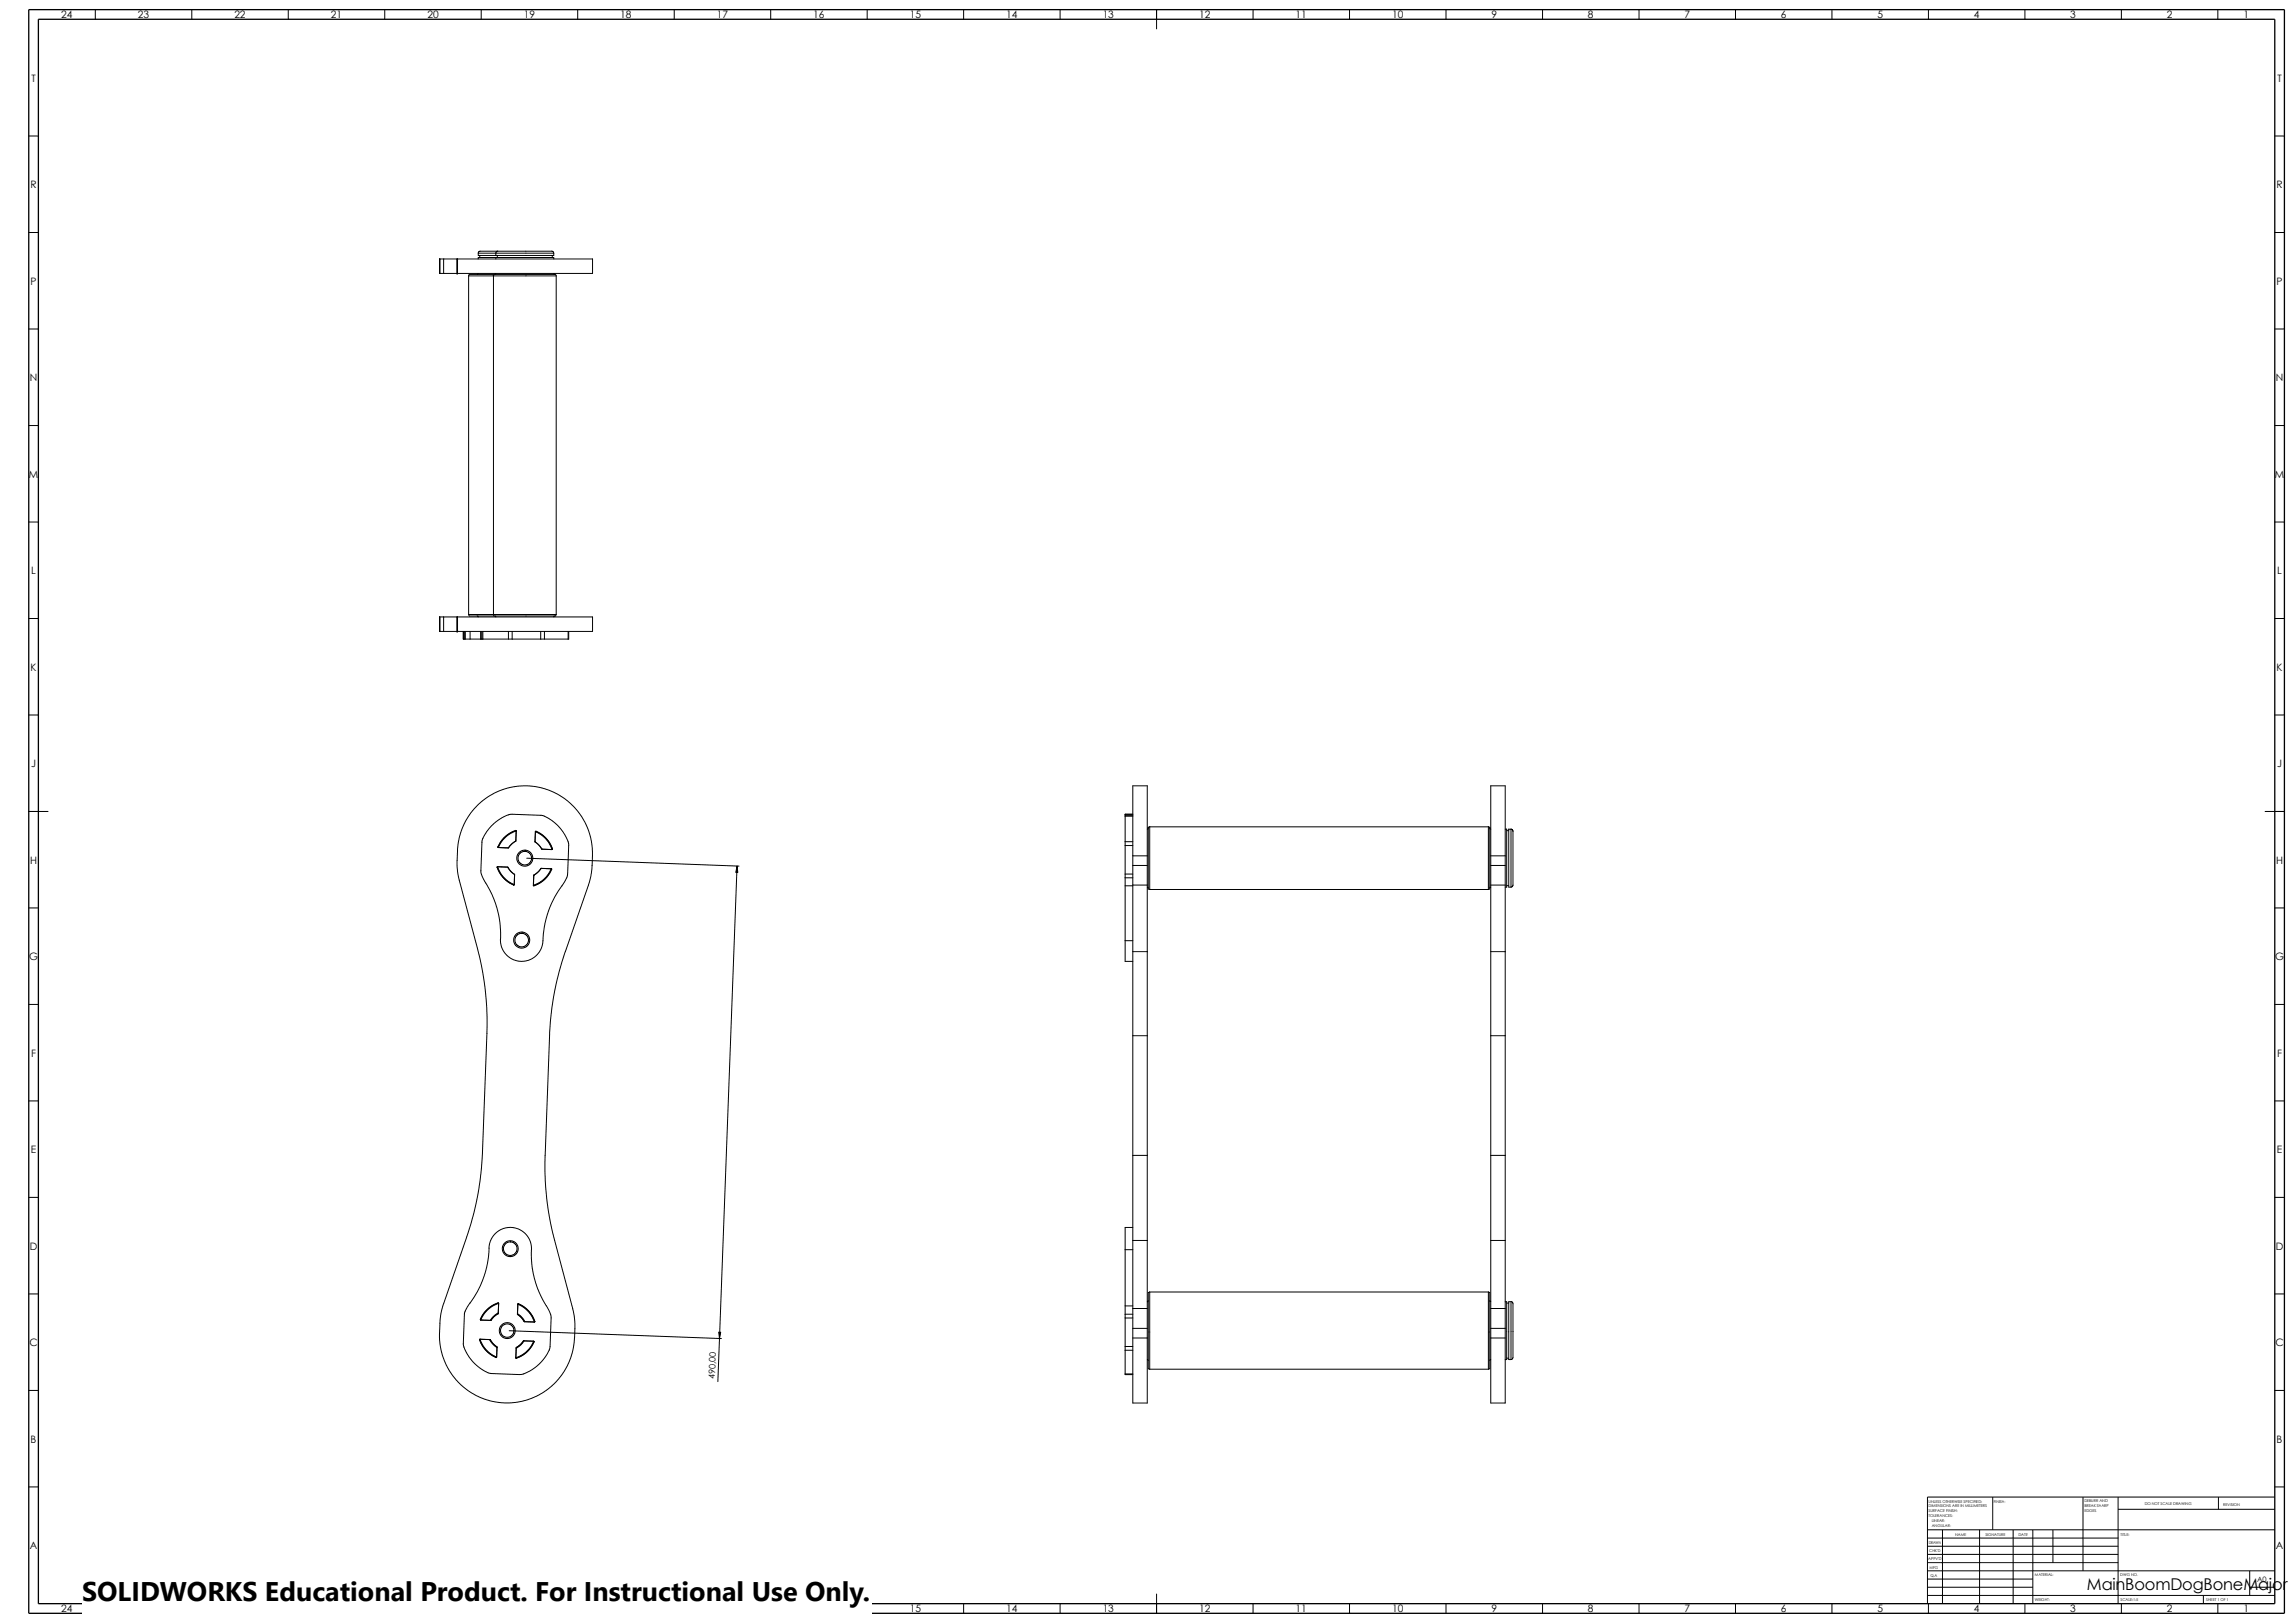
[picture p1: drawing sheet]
<svg xmlns="http://www.w3.org/2000/svg" width="1189mm" height="841mm" viewBox="0 0 1189 841" stroke-linecap="round" stroke-linejoin="round" font-family="sans-serif">
<defs><g id="words">
<text font-size="14" x="43" y="830">SOLIDWORKS Educational Product. For Instructional Use Only.</text>
<text font-size="8.4" x="1082" y="824">MainBoomDogBoneMajor</text>
<g font-size="5.3">
<text x="32" y="10">24</text>
<text x="71" y="10">23</text>
<text x="121" y="10">22</text>
<text x="171" y="10">21</text>
<text x="221" y="10">20</text>
<text x="271" y="10">19</text>
<text x="321" y="10">18</text>
<text x="371" y="10">17</text>
<text x="421" y="10">16</text>
<text x="471" y="10">15</text>
<text x="521" y="10">14</text>
<text x="571" y="10">13</text>
<text x="621" y="10">12</text>
<text x="671" y="10">11</text>
<text x="721" y="10">10</text>
<text x="773" y="10">9</text>
<text x="823" y="10">8</text>
<text x="873" y="10">7</text>
<text x="923" y="10">6</text>
<text x="973" y="10">5</text>
<text x="1023" y="10">4</text>
<text x="1073" y="10">3</text>
<text x="1123" y="10">2</text>
<text x="1163" y="10">1</text>
<text x="16" y="42">T</text>
<text x="1180" y="42">T</text>
<text x="16" y="98">R</text>
<text x="1180" y="98">R</text>
<text x="16" y="148">P</text>
<text x="1180" y="148">P</text>
<text x="15" y="198">N</text>
<text x="1179" y="198">N</text>
<text x="15" y="248">M</text>
<text x="1179" y="248">M</text>
<text x="16" y="298">L</text>
<text x="1180" y="298">L</text>
<text x="16" y="348">K</text>
<text x="1180" y="348">K</text>
<text x="16" y="398">J</text>
<text x="1180" y="398">J</text>
<text x="16" y="448">H</text>
<text x="1180" y="448">H</text>
<text x="15" y="498">G</text>
<text x="1179" y="498">G</text>
<text x="16" y="548">F</text>
<text x="1180" y="548">F</text>
<text x="16" y="598">E</text>
<text x="1180" y="598">E</text>
<text x="15" y="648">D</text>
<text x="1179" y="648">D</text>
<text x="15" y="698">C</text>
<text x="1179" y="698">C</text>
<text x="16" y="748">B</text>
<text x="1180" y="748">B</text>
<text x="15" y="803">A</text>
<text x="1179" y="803">A</text>
<text x="32" y="836">24</text>
<text x="471" y="836">15</text>
<text x="521" y="836">14</text>
<text x="571" y="836">13</text>
<text x="621" y="836">12</text>
<text x="671" y="836">11</text>
<text x="721" y="836">10</text>
<text x="773" y="836">9</text>
<text x="823" y="836">8</text>
<text x="873" y="836">7</text>
<text x="923" y="836">6</text>
<text x="973" y="836">5</text>
<text x="1023" y="836">4</text>
<text x="1073" y="836">3</text>
<text x="1123" y="836">2</text>
<text x="1163" y="836">1</text>
</g>
<text font-size="4.6" x="371" y="715" transform="rotate(-88 371 715)">490,00</text>
<text font-size="3.9" x="1170" y="820">A0</text>
<g font-size="2">
<text x="999" y="779">UNLESS OTHERWISE SPECIFIED:</text>
<text x="1033" y="779">FINISH:</text>
<text x="1080" y="779">DEBURR AND</text>
<text x="999" y="781">DIMENSIONS ARE IN MILLIMETERS</text>
<text x="999" y="784">SURFACE FINISH:</text>
<text x="1080" y="784">EDGES</text>
<text x="1080" y="781">BREAK SHARP</text>
<text x="1112" y="780">DO NOT SCALE DRAWING</text>
<text x="1152" y="780">REVISION</text>
<text x="999" y="786">TOLERANCES:</text>
<text x="1001" y="791">ANGULAR:</text>
<text x="1001" y="789">LINEAR:</text>
<text x="1013" y="796">NAME</text>
<text x="1029" y="796">SIGNATURE</text>
<text x="1046" y="796">DATE</text>
<text x="1099" y="796">TITLE:</text>
<text x="1000" y="800">DRAWN</text>
<text x="999" y="808">APPV'D</text>
<text x="1000" y="804">CHK'D</text>
<text x="1000" y="813">MFG</text>
<text x="1000" y="817">Q.A</text>
<text x="1055" y="817">MATERIAL:</text>
<text x="1099" y="817">DWG NO.</text>
<text x="1055" y="830">WEIGHT:</text>
<text x="1099" y="830">SCALE:1:5</text>
<text x="1143" y="830">SHEET 1 OF 1</text>
</g>
</g></defs>
<g fill="none" stroke="#000" stroke-width=".52">
<path d="M49 5v5M99 5v5M149 5v5M199 5v5M249 5v5M299 5v5M349 5v5M399 5v5M449 5v5M499 5v5M549 5v5M599 5v10"/>
<path d="M649 5v5M699 5v5M749 5v5M799 5v5M849 5v5M899 5v5M949 5v5M999 5v5M1049 5v5M1099 5v5M1149 5v5M15 70h5"/>
<path d="M1179 70h5M15 120h5M228 134h79v8h-79zM228 134v8M230 134v8M237 134h.1M237 134v8M248 131l1-1h37l1 1M248 131v1h39v-1M248 134v-1h39v1M248 131h39M249 132v1"/>
<path d="M257 133v1M258 132v1M258 130l-1 1v1M286 132v1M1179 120h5M237 142h.1M243 143v-1h45v1M243 143v175M243 143h45M248 142h-1M256 142v177M257 142h-1"/>
<path d="M287 142h.1M288 143v175M15 170h5M1179 170h5M15 221h5M1179 221h5M15 271h5M1179 271h5M228 320h79v7h-79zM228 320v7M230 320v7M237 320h.1"/>
<path d="M237 320v7M243 318v1h45v-1M243 318h45M247 319l1 1M256 319l1 1M287 319v1M15 321h5M237 327h.1M240 327v4h55v-4M241 327v4M244 327v4M249 327v4"/>
<path d="M250 327v4M263 327v4M265 327v4M280 327v4M282 327v4M294 327v4M1179 321h5M15 371h5M1179 371h5M15 420h10M258 439h.1M258 439h5"/>
<path d="M264 439h-1M267 430l-5 3-4 6M267 430l1 1M267 436l-3 3M267 430l-6 4-3 5h5M267 430h.1M268 431l-6 3-2 2-2 3M268 431l-1 5M277 436l4 4h5M277 431l3 2 3 2 3 5M277 431v5l4 4h5M277 431h.1"/>
<path d="M278 431h.1M278 431h-1M278 431l5 3 3 6M286 440h.1M583 423h4M583 436h4M583 438h4M583 422h4M587 422h-4v65M595 429v1M595 429v32h1M595 429h.1"/>
<path d="M596 428h175M596 428l-1 1M596 428v33M771 428l1 1M771 428v33M772 429l1 1M772 429v32h-1M772 429h.1M780 430h1v30h-1M781 430h1M783 430h-1v30h1M784 431v28l-1 1"/>
<path d="M784 431l-1-1v30M784 431h.1M1174 420h10M258 449h.1M258 449l3 6 5 4M258 449v2l3 4 2 2 3 2M258 449h5M258 449l3 5 2 3 3 1M263 449l4 4M263 449l3 4M266 459h.1M266 458v1"/>
<path d="M266 458h.1M267 453h.1M267 453l-1 6M272 441l3 1 1 3-2 2-2 1-3-1-1-2 2-3 2-1M273 445l110 4M276 459h1M277 454l-1 5M277 453v1M277 459h.1M281 450l-4 3M281 450h5M286 450h.1"/>
<path d="M286 450l-4 6-6 3M286 450v1M286 451l-4 5-5 3M286 451l-4 5-4 3h-2M294 455l1-18-2-4-3-5-4-3-5-2-16-1-4 1-5 4-4 4-2 4-1 17 3 6M294 455l-6 10-3 6-3 7-1 11-1 3-3 4-6 2h-3l-3-1-3-2-2-3-1-4v-9l-1-8-3-7-3-7M382 449v3h-1zM382 449l-10 267M583 459h4M583 453h4M583 455h4M587 443v-36h8v36"/>
<path d="M587 443v284h8v-284M587 443h8M587 448h8M587 459h8M595 460h.1M773 460h-1M773 443v-36h7v36M773 443v284h7v-284M773 443h7M773 448h7M773 459h7M781 459h1"/>
<path d="M15 470h5M596 461h175M1179 470h5M270 484l3 1 1 2-1 3-3 1-2-1-1-3 1-2 3-1M583 487v11h4M583 487h4M587 493h8M773 493h7M15 520h5M587 537h8M773 537h7M1179 520h5"/>
<path d="M15 570h5M1179 570h5M282 599a149 149 0 0 0 5 44l10 36 1 6v8M283 599l2-62a147 147 0 0 1 8-44l13-38 1-12-1-9-2-6-2-5-4-4-4-4-5-3-4-2-5-2-7-1-10 1-6 3-5 3-4 3-4 4-3 5-2 6-2 8v12l10 39a151 151 0 0 1 5 45l-2 61a152 152 0 0 1-8 44l-13 36-1 9M587 599h8M773 599h7M15 620h5M587 636h-4v76M1179 620h5M583 648h4M587 643h8M773 643h7"/>
<path d="M15 671h5M258 675l-5 4-4 5M258 675h.1M258 675l-5 3-4 6M258 675v5M258 675l-2 1-4 3-2 3-1 2M258 675v6M268 676l3 1 3 2 2 3 1 3M268 676l6 4 3 5M268 676v5M268 676h1M269 676l5 3 3 6"/>
<path d="M269 676h-1M583 677h4M587 678h8M595 674v1M596 670h175M596 670h-1v39l1 1M596 670v40M771 670h1v39l-1 1M771 670v40M772 674l1 1M773 678h7M780 675h1v30h-1"/>
<path d="M781 675h1M782 675h1v30h-1zM783 674l1 2v28l-1 1M1179 671h5M228 686v7l1 7 2 7 4 6 4 5 5 4 7 3 7 2h7l8-2 7-2 6-4 4-5 4-6 3-7 1-8M249 694h.1M249 694l3 5 5 4M249 694v2l3 3 5 4M249 694h5l4 4-1 5M249 694l3 5 2 3 3 1M249 694h5M249 684h.1"/>
<path d="M249 684h5M254 694l1 3 3 1M254 694h.1M254 694l4 4M254 684h.1M258 698h.1M258 698l-1 5M258 681l-4 3M258 680l-2 2-2 2M258 680v1M258 681l-4 3h-5M263 694l3-2 1-2-1-3-3-2-3 2-1 2 1 3 3 2"/>
<path d="M264 690l110 4M268 699l-1 5M268 699h.1M268 698v6M268 698v1M268 681l4 4M268 681h.1M271 695l-3 3M271 695h.1M271 695h6M271 695h1M272 685h5"/>
<path d="M272 695l-4 4M272 695h5M272 685h.1M277 695l-2 3-2 3-6 3M277 695h.1M277 695l-4 5-5 4M277 695l-4 6-5 3M277 685h.1M285 681l-5-9-2-7-2-9-1-11-1-3-3-4-4-2h-4l-4 1-3 3-2 3-1 12-2 6-3 8-7 11-1 17 2 4 2 4 3 3 4 3 3 1h15M285 681v17l-1 2-2 4-4 4-4 3-5 1M372 690h2l-1 4zM583 681h4"/>
<path d="M583 683h4M583 698h4M583 700h4M587 688h8M587 693h8M773 688h7M773 693h7M257 703h.1M267 704h1M268 704h-1M583 712h4M595 705h.1"/>
<path d="M596 710h175M773 705h-1M781 704h1M15 721h5M1179 721h5M15 771h5M1033 776v17M1080 776v38M1098 776v55M1150 776v6M1179 771h5M1179 776h-180v55"/>
<path d="M999 793h180M999 797h99M1007 793v38M1026 793v38M1043 793v38M1054 793v38M1064 793v17M1098 782h81M999 801h99M999 805h99M999 810h99M999 814h180"/>
<path d="M999 818h55M1166 814v13M49 831v5M99 831v5M149 831v5M199 831v5M249 831v5M299 831v5M349 831v5M399 831v5M449 831v5M499 831v5"/>
<path d="M549 831v5M599 826v10M649 831v5M699 831v5M749 831v5M799 831v5M849 831v5M899 831v5M949 831v5M999 827h180M999 822h55M999 831v5"/>
<path d="M1049 831v5M1099 831v5M1142 827v4M1149 831v5M1166 822h13"/>
<circle cx="272" cy="445" r="4"/>
<circle cx="270" cy="487" r="4"/>
<circle cx="264" cy="647" r="4"/>
<circle cx="263" cy="690" r="3"/>
</g>
<path d="M15 5h1169v831h-1169zM20 10h1159v821h-1159z" fill="none" stroke="#000" stroke-width=".68" stroke-linecap="butt"/>
<path d="M382 449v3h-1zM372 690h2l-1 4z" fill="#000"/>
<path d="M43 815h409v26h-409z" fill="#fff"/>
<use href="#words"/>
</svg>
